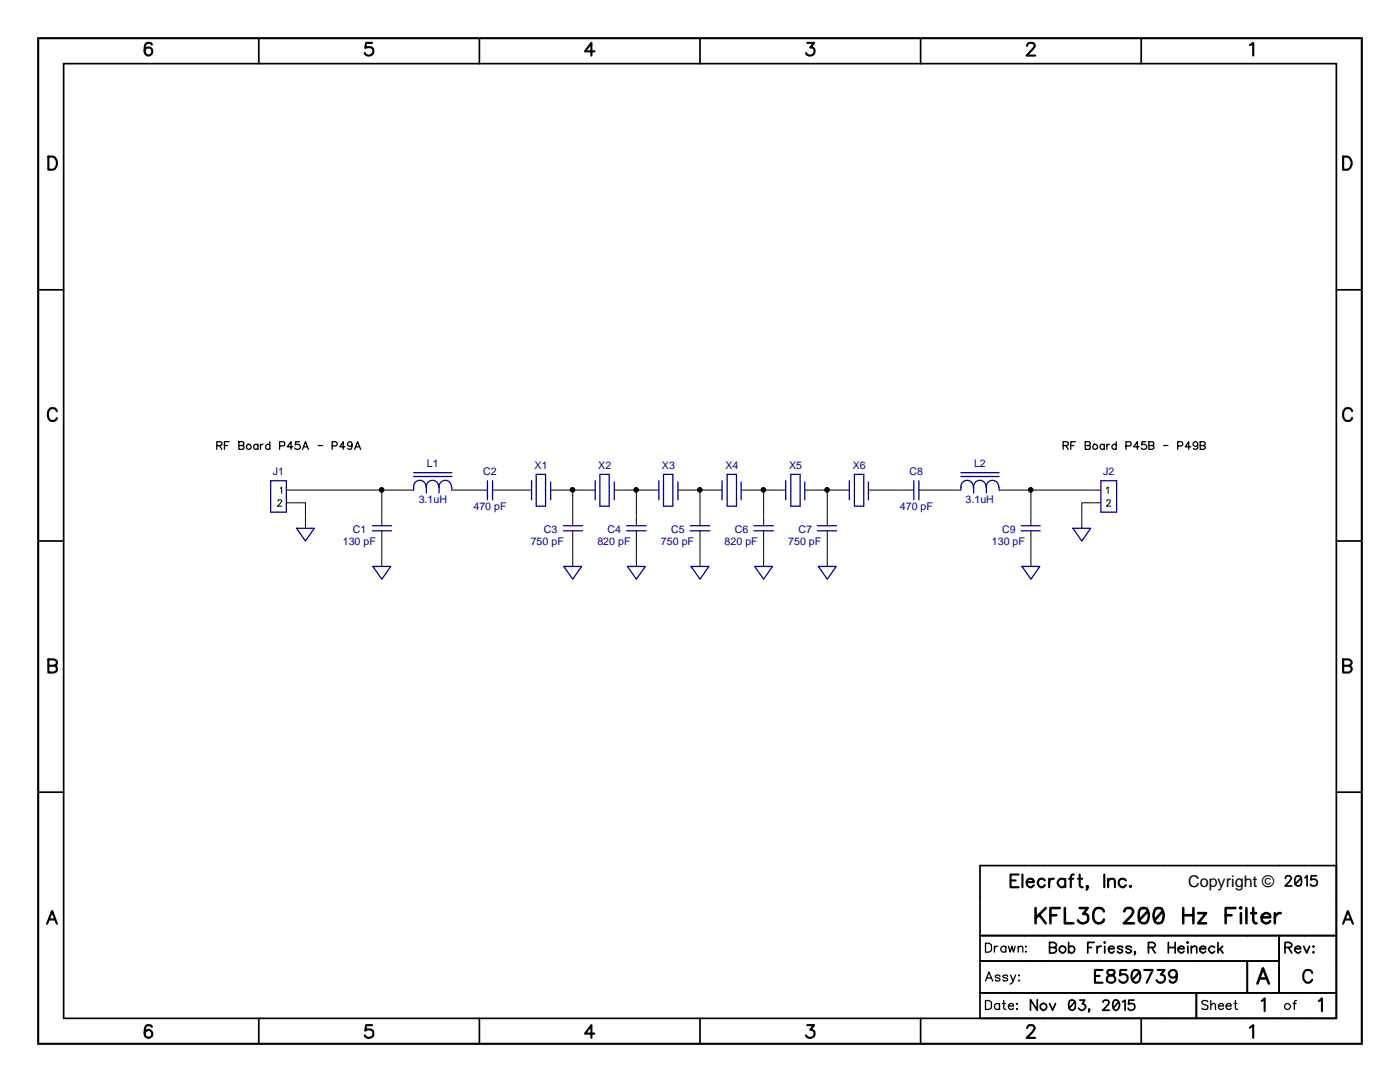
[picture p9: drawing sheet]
<svg xmlns="http://www.w3.org/2000/svg" width="279mm" height="216mm" viewBox="0 0 279 216" stroke-linecap="round" stroke-linejoin="round" font-family="sans-serif">
<defs><g id="words">
<text font-size="3.2" x="237.2" y="177">Copyright ©</text>
<g font-size="2.1" fill="#000096">
<text x="54.4" y="94.8">J1</text>
<text x="85.2" y="93.2">L1</text>
<text x="96.4" y="94.8">C2</text>
<text x="106.7" y="93.6">X1</text>
<text x="119.4" y="93.6">X2</text>
<text x="132.1" y="93.6">X3</text>
<text x="144.8" y="93.6">X4</text>
<text x="157.5" y="93.6">X5</text>
<text x="170.2" y="93.6">X6</text>
<text x="181.5" y="94.8">C8</text>
<text x="194.4" y="93.2">L2</text>
<text x="220.1" y="94.8">J2</text>
<text x="83.6" y="100.3">3.1uH</text>
<text x="94.5" y="101.7">470 pF</text>
<text x="179.6" y="101.7">470 pF</text>
<text x="192.7" y="100.3">3.1uH</text>
<text x="70.4" y="106.3">C1</text>
<text x="108.5" y="106.3">C3</text>
<text x="121.2" y="106.3">C4</text>
<text x="133.9" y="106.3">C5</text>
<text x="146.6" y="106.3">C6</text>
<text x="159.3" y="106.3">C7</text>
<text x="200" y="106.3">C9</text>
<text x="68.4" y="108.8">130 pF</text>
<text x="105.9" y="108.8">750 pF</text>
<text x="119.2" y="108.8">820 pF</text>
<text x="131.9" y="108.8">750 pF</text>
<text x="144.6" y="108.8">820 pF</text>
<text x="157.3" y="108.8">750 pF</text>
<text x="198" y="108.8">130 pF</text>
</g>
</g></defs>
<path d="M0 0h279.4v215.9h-279.4z" fill-rule="evenodd" fill="#fff" stroke="#fff" stroke-width=".34"/>
<g fill="none" stroke="#000" stroke-width=".25">
<path d="M43.3 88.9l.9-.1 .1-.5-.4-.2h-.6v1.6M43.8 88.9l.5 .8M44.8 88.9h.6M45.7 88.1h-.9v1.6M47.7 88.1l.9 .1v.6l-.3 .1 .4 .3-.1 .4-.9 .1zM47.7 88.9h.6M51.5 88.9a.48 .48 0 0 0-.7-.1 .48 .48 0 0 0 0 .8 .48 .48 0 0 0 .7-.1M51.5 88.6v1.1M52 88.6v1.1M52.5 88.6a.44 .44 0 0 0-.5 .5M53.8 88.9a.48 .48 0 0 0-.7-.1 .48 .48 0 0 0 0 .8 .48 .48 0 0 0 .7-.1M53.8 88.1v1.6"/>
<path d="M55.8 89l.9-.1 .1-.6-.3-.2h-.7v1.6M58.4 89.2h-1.1l.8-1.1v1.6M59.8 88.1h-.8l-.1 .7a.58 .58 0 0 1 .9 0 .58 .58 0 0 1-.1 .9 .58 .58 0 0 1-.9-.3M60.4 89.7l.6-1.6 .6 1.6M60.6 89.2h.7M63.5 88.9h.8M66.3 89l.8-.1 .2-.3-.1-.3-.2-.2h-.7v1.6M68.8 89.2h-1l.7-1.1v1.6M70.3 88.6a.48 .48 0 0 1-.7 .4 .48 .48 0 0 1-.2-.6 .48 .48 0 0 1 .7-.2l.2 .4-.1 .8a.45 .45 0 0 1-.8 .1M70.8 89.7l.6-1.6 .6 1.6M71 89.2h.7M212.2 88.9l.9-.1 .1-.5-.3-.2h-.7v1.6"/>
<path d="M212.7 88.9l.5 .8M213.7 88.9h.6M214.6 88.1h-.9v1.6M216.6 88.1l.9 .1v.6l-.2 .1 .3 .3-.1 .4-.9 .1zM216.6 88.9h.7M220.4 88.9a.48 .48 0 0 0-.7-.1 .48 .48 0 0 0 0 .8 .48 .48 0 0 0 .7-.1M220.4 88.6v1.1M220.9 88.6v1.1M221.4 88.6a.44 .44 0 0 0-.5 .5M222.8 88.9a.48 .48 0 0 0-.7-.1 .48 .48 0 0 0 0 .8 .48 .48 0 0 0 .7-.1M222.8 88.1v1.6M224.7 89l.9-.1 .1-.6-.3-.2h-.7v1.6"/>
<path d="M227.3 89.2h-1.1l.8-1.1v1.6M228.7 88.1h-.8l-.1 .7a.58 .58 0 0 1 .9 0 .58 .58 0 0 1-.1 .9 .58 .58 0 0 1-.8-.3M229.3 88.1h.7l.2 .2 .1 .3-.3 .3 .3 .3-.2 .4-.8 .1zM229.3 88.9h.7M232.2 88.9h.9M235 89l1-.1v-.7l-1-.1v1.6M237.7 89.2h-1.1l.6-1.1v1.6M239 88.6a.48 .48 0 0 1-.6 .4 .48 .48 0 0 1-.3-.6 .48 .48 0 0 1 .7-.2l.2 .2v1a.53 .53 0 0 1-.8 .1M239.5 88.1h.7l.3 .2v.3l-.3 .3 .3 .3-.1 .4-.9 .1zM239.5 88.9h.7M196.7 188.2h.6a.57 .57 0 0 1 .6 .7 .77 .77 0 0 1-.6 1.1h-.6zM196.7 195.7l.7-1.7 .7 1.7"/>
<path d="M196.7 199.6h.6a.57 .57 0 0 1 .6 .7 .77 .77 0 0 1-.6 1.1h-.6zM196.9 195.2h1M198.5 188.8v1.2M199.1 188.8a.57 .57 0 0 0-.6 .5M199.6 194.8a.54 .54 0 0 0-1 0l.3 .3 .6 .1 .1 .3a.54 .54 0 0 1-1 0M200.3 199.6v1.5l.1 .2 .3 .1M200.7 189.1a.57 .57 0 0 0-.8-.1 .57 .57 0 0 0 0 .8 .57 .57 0 0 0 .8-.1M200.7 188.8v1.2M201.1 194.8a.54 .54 0 0 0-.9 0v.2l.8 .2 .1 .3a.54 .54 0 0 1-.9 0M201.3 188.8l.3 1.2 .3-1.2 .4 1.2 .3-1.2M201.7 194.6l.5 1.1-.2 .4-.4 .2M202.7 194.6l-.5 1.1"/>
<path d="M203.2 189.1l.4-.3 .4 .1 .1 1.1M203.2 188.8v1.2M203.4 194.6v.1zM203.4 195.6v.1zM204.7 188.8v.2zM204.7 189.8v.2zM241 199.9a.67 .67 0 0 0-.6-.3 .67 .67 0 0 0-.5 .5l.1 .2 1 .4v.5a.78 .78 0 0 1-1.1 0M241.6 199.6v1.8M246.5 199.6v1.5l.1 .2 .4 .1M258.7 199.6l-.3 .1-.1 .3v1.4M199.5 200.5a.57 .57 0 0 0-.9-.1 .57 .57 0 0 0 0 .8 .57 .57 0 0 0 .9 0M199.5 200.2v1.2"/>
<path d="M200.1 200.2h.6M201.3 200.7h1a.55 .55 0 0 0-.8-.4 .55 .55 0 0 0-.2 .9 .54 .54 0 0 0 1 0M202.9 201.3h.1zM202.9 200.2v.2zM241.6 200.6l.5-.4 .4 .1 .1 1.1M243.2 200.7h1a.55 .55 0 0 0-.8-.4 .55 .55 0 0 0-.2 .9 .54 .54 0 0 0 1 0M244.7 200.7h1a.55 .55 0 0 0-.8-.4 .55 .55 0 0 0-.1 .9 .54 .54 0 0 0 .9 0M246.3 200.2h.6M258.1 200.2h.6"/>
<circle cx="49.7" cy="89.1" r=".52"/>
<circle cx="218.6" cy="89.1" r=".52"/>
<circle cx="256.9" cy="200.8" r=".59"/>
</g>
<g fill="none" stroke="#000" stroke-width=".2">
<path d="M55.5 100v-.3h.5l.2 .4-.8 .9h.8M56 97.5l.2-.3v1.3M57.1 97.8h19.1M82.5 97.8h-6.3v7.1M90.2 97.8h7.1M98.3 97.8h7.8M109.9 97.8h8.9M114.3 97.8v7.1M122.6 97.8h8.9M127 97.8v7.1M135.3 97.8h8.8M139.7 97.8v7.1"/>
<path d="M147.9 97.8h8.9M152.4 97.8v7.1M160.6 97.8h8.9M165.1 97.8v7.1M173.3 97.8h9.1M183.4 97.8h8.4M199.4 97.8h6.3M219.7 97.8h-14v7.1M220.8 97.5l.3-.3v1.3M220.9 100a.35 .35 0 0 1 .4-.3 .35 .35 0 0 1 .3 .5l-.8 .8h.9M57.1 100.3h3.9v5.1M76.2 105.9v7.1"/>
<path d="M114.3 105.9v7.1M127 105.9v7.1M139.7 105.9v7.1M152.4 105.9v7.1M165.1 105.9v7.1M205.7 105.9v7.1M219.7 100.3h-3.8v5.1"/>
</g>
<g fill="#000" stroke="#000" stroke-width=".2">
<circle cx="76.2" cy="97.7" r=".47"/>
<circle cx="114.3" cy="97.7" r=".47"/>
<circle cx="127" cy="97.7" r=".47"/>
<circle cx="139.7" cy="97.7" r=".47"/>
<circle cx="152.4" cy="97.7" r=".47"/>
<circle cx="165.1" cy="97.7" r=".47"/>
<circle cx="205.7" cy="97.7" r=".47"/>
</g>
<g fill="none" stroke="#000096" stroke-width=".25">
<path d="M54 95.9h3.1v6.3h-3.1zM82.5 95.1h7.7M82.5 94.3h7.7M85 97.2a1.23 1.23 0 0 0-1.2-1.4 1.23 1.23 0 0 0-1.2 1.4l-.1 .6M85.1 97.2v1.2M87.5 97.2a1.23 1.23 0 0 0-1.2-1.4 1.23 1.23 0 0 0-1.2 1.4M90.1 97.2a1.23 1.23 0 0 0-1.2-1.4 1.23 1.23 0 0 0-1.3 1.4v1.2M90.2 97.2v.6M97.3 95.9v3.8M98.3 95.9v3.8M106.1 95.9v3.8M107 94.7h1.9v6.3h-1.9z"/>
<path d="M109.9 96.2v3.5M118.8 95.9v3.8M119.7 94.7h1.9v6.3h-1.9zM122.6 96.2v3.5M131.5 95.9v3.8M132.4 94.7h1.9v6.3h-1.9zM135.3 96.2v3.5M144.1 95.9v3.8M145.1 94.7h1.9v6.3h-1.9zM147.9 96.2v3.5M156.8 95.9v3.8M157.8 94.7h1.9v6.3h-1.9z"/>
<path d="M160.6 96.2v3.5M169.5 95.9v3.8M170.5 94.7h1.9v6.3h-1.9zM173.3 96.2v3.5M182.4 95.9v3.8M183.4 95.9v3.8M191.8 95.1h7.6M191.8 94.3h7.6M194.2 97.2a1.23 1.23 0 0 0-1.2-1.4 1.23 1.23 0 0 0-1.2 1.4v.6M196.8 97.2a1.23 1.23 0 0 0-1.3-1.4 1.23 1.23 0 0 0-1.2 1.4v1.2M196.8 97.2v1.2M199.3 97.2a1.23 1.23 0 0 0-1.2-1.4 1.23 1.23 0 0 0-1.2 1.4"/>
<path d="M199.4 97.2v.6M219.7 95.9h3.1v6.3h-3.1zM59.2 105.4h3.5l-1.7 2.5zM74.3 104.9h3.8M74.3 105.9h3.8M74.4 113h3.6l-1.8 2.6zM112.4 104.9h3.8M112.4 105.9h3.8M112.5 113h3.6l-1.8 2.6zM125.1 104.9h3.8M125.1 105.9h3.8M125.2 113h3.6l-1.8 2.6z"/>
<path d="M137.8 104.9h3.8M137.8 105.9h3.8M137.9 113h3.6l-1.8 2.6zM150.5 104.9h3.8M150.5 105.9h3.8M150.6 113h3.6l-1.8 2.6zM163.2 104.9h3.8M163.2 105.9h3.8M163.3 113h3.6l-1.8 2.6zM203.8 104.9h3.8M203.8 105.9h3.8M204 113h3.5l-1.8 2.6z"/>
<path d="M214.1 105.4h3.6l-1.8 2.5z"/>
</g>
<g fill="none" stroke="#000" stroke-width=".34">
<path d="M12.7 12.7h254v190.5h-254zM51.6 7.7v5M95.7 7.7v5M139.7 7.7v5M183.7 7.7v5M227.8 7.7v5M7.7 57.8h5M266.7 57.8h5M7.7 107.9h5M266.7 107.9h5M7.7 158.1h5M266.7 158.1h5"/>
<path d="M256.5 175.3l.1-.4 .3-.1h.6l.2 .4-.3 .7-.9 .9h1.3M258.7 174.8a.64 .64 0 0 1 1 .4 1.83 1.83 0 0 1-.2 1.5 .77 .77 0 0 1-1-.3 1.64 1.64 0 0 1 .2-1.6zM259.7 175.2l-1.2 1.2M260.4 175.2l.5-.4v2M262.7 174.8h-1l-.1 .8a.73 .73 0 0 1 1.1 0 .73 .73 0 0 1-.1 1.1 .73 .73 0 0 1-1.1-.3M266.7 172.7h-71.1v30.5M195.6 186.7h71.1M195.6 191.8h59.7M195.6 198.1h71.1M207 199.5v2.1l-1.3-2.1v2.1M209.5 188h.8a.55 .55 0 0 1 .4 .9l-.4 .2a.55 .55 0 0 1 .5 .5 .55 .55 0 0 1-.5 .6h-.8zM209.5 189.1h.8"/>
<path d="M213.3 189.1a.69 .69 0 0 1 1.2 .1 .69 .69 0 0 1-.8 1l-.4-.4M213.3 188v2.2M213.5 199.6a.77 .77 0 0 1 1 .3 1.41 1.41 0 0 1-.5 1.7h-.1a1.36 1.36 0 0 1-.4-2zM214.5 199.9l-1.1 1.3M215.5 199.6h1l-.5 .7a.58 .58 0 0 1 .6 .4 .58 .58 0 0 1-.3 .7 .68 .68 0 0 1-1.1-.2M217.1 189.1h.7M218.4 188h-1.3v2.2M218.9 188.8v1.4M219.8 188.8a.74 .74 0 0 0-.9 .5M220.1 200a.61 .61 0 0 1 .7-.5 .61 .61 0 0 1 .5 .6l-.2 .5-1.1 1h1.4M220.5 188v.2zM220.5 188.8v1.4"/>
<path d="M221.2 189.3h1.1v-.2a.63 .63 0 0 0-1-.1 .63 .63 0 0 0 .2 1l.2 .2h.3l.3-.4M222.3 199.6a.65 .65 0 0 1 1 .3 1.08 1.08 0 0 1-.7 1.7 1.45 1.45 0 0 1-.3-2zM223.3 199.9l-1.1 1.3M224 189.1a.6 .6 0 0 0-1 0l1 .6-.3 .5h-.3l-.4-.4M224 199.9l.5-.3v2M225.8 189.1a.7 .7 0 0 0-1.1 0l.1 .1 1 .5a.58 .58 0 0 1-.5 .5 .58 .58 0 0 1-.6-.4M226.3 199.6h-1l-.1 .8a.72 .72 0 0 1 1.1 0 .72 .72 0 0 1-.1 1 .72 .72 0 0 1-1.1-.2M226.6 190l-.1 .2-.1-.2h.2l-.2 .5M229.2 189.1l1.2-.1 .1-.4v-.3l-.5-.3h-.8v2.2M229.9 189.1l.6 1.1M233.2 189.1h1.3M233.2 188v2.2"/>
<path d="M234.5 188v2.2M235.1 189.3h1.2a.62 .62 0 0 0-1-.4 .62 .62 0 0 0 .2 1.1l.4 .2 .4-.4M236.9 188h.3l-.1 .2zM237.1 188.8v1.4M237.7 189.1a.77 .77 0 0 1 1.1-.2v1.3M237.7 188.8v1.4M238.8 198.1v5.1M239.4 189.3h1.2a.62 .62 0 0 0-1-.4 .62 .62 0 0 0 .2 1.1l.4 .2 .4-.4M242.4 189.1a.66 .66 0 0 0-1-.2 .66 .66 0 0 0 0 1 .66 .66 0 0 0 1-.1M243.1 188v2.2M243.4 189.3l.7 .9M244 188.8l-.9 .9"/>
<path d="M248.9 191.8v6.3M255.3 186.7v11.4M256.5 189.1l1.1-.1a.45 .45 0 0 0 .1-.7l-.4-.3h-.8v2.2M257.1 189.1l.7 1.1M258.4 189.3h1.2a.62 .62 0 0 0-1-.4 .62 .62 0 0 0 .1 1.1l.5 .2 .4-.4M260.2 188.8l.6 1.4 .6-1.4M262.1 188.8v.2zM262.1 189.9v.3zM51.6 203.2v5M95.7 203.2v5M139.7 203.2v5M183.7 203.2v5"/>
<path d="M209.5 200.2l.6 1.4 .6-1.4M217.4 201.4l-.1 .2v-.2h.1l-.1 .5M227.8 203.2v5"/>
<circle cx="212" cy="189.5" r=".66"/>
<circle cx="208.2" cy="200.9" r=".66"/>
</g>
<g fill="none" stroke="#000" stroke-width=".42">
<path d="M7.6 7.6h264.2v200.7h-264.2zM30.3 8.9a.78 .78 0 0 0-1.3 .1 1.94 1.94 0 0 0 .2 1.9 .76 .76 0 0 0 1.1-.3 .76 .76 0 0 0-.5-1.1 .76 .76 0 0 0-.9 .7M74.3 8.6h-1.2l-.2 1 .2-.1a.92 .92 0 0 1 1.1 0 .92 .92 0 0 1 .2 1.2 .9 .9 0 0 1-.8 .4 .9 .9 0 0 1-.8-.5M118.6 10.2h-1.8l1.2-1.6v2.5M161.1 8.6h1.4l-.8 .9a.81 .81 0 0 1 .9 .7 .81 .81 0 0 1-.8 .9 .84 .84 0 0 1-.9-.5M205 9.1l.1-.4a.89 .89 0 0 1 1.4 .3v.2l-.4 .6-1.2 1.3h1.7M249.4 9l.7-.4v2.5M9.7 31.2h.8a1.42 1.42 0 0 1 .9 1.4 1.42 1.42 0 0 1-.9 1.3h-.8zM268.1 31.2a1.4 1.4 0 0 1 1.5 .8 1.4 1.4 0 0 1-.4 1.7l-.3 .2h-.8zM11.3 82a.91 .91 0 0 0-1-.6 .91 .91 0 0 0-.7 1 1.35 1.35 0 0 0 .6 1.6l.8-.1 .3-.5M269.8 82a.91 .91 0 0 0-1-.6 .91 .91 0 0 0-.7 1 1.35 1.35 0 0 0 .6 1.6l.8-.1 .3-.5M9.7 131.6h1.1l.3 .1a.54 .54 0 0 1 0 1l-.3 .1 .3 .1a.74 .74 0 0 1 .2 1l-.5 .3h-1.1z"/>
<path d="M9.7 132.8h1.1M268.1 131.6h1.1a.74 .74 0 0 1 .5 .7l-.5 .5a.69 .69 0 0 1 .4 1.1l-.4 .3h-1.1zM268.1 132.8h1.1M201.7 175.7h1M203.3 174.5h-1.6v2.5h1.6M204 174.5v2.5M204.9 176h1.4a.77 .77 0 0 0-1-.6 .77 .77 0 0 0-.3 1.2 .74 .74 0 0 0 .7 .5 .74 .74 0 0 0 .6-.5M208.5 175.7a.81 .81 0 0 0-1.1-.2 .81 .81 0 0 0-.2 1.1 .81 .81 0 0 0 1.1 .3l.2-.3M209.4 175.3v1.7M210.3 175.3a.73 .73 0 0 0-.9 .7M212.6 175.7a.84 .84 0 0 0-1.3-.2 .84 .84 0 0 0 0 1.3 .84 .84 0 0 0 1.3-.2M212.6 175.3v1.7"/>
<path d="M213.4 175.3h.8M214.3 174.5l-.4 .1-.2 .3v2.1M215.1 175.3h.9M215.5 174.5v2l.1 .4 .5 .1M217.1 176.9l-.1 .1-.2-.1 .2-.1a.55 .55 0 0 1-.2 .7M220.4 174.5v2.5M221.1 175.8a.89 .89 0 0 1 1.2-.4l.2 .4v1.2M221.1 175.3v1.7M224.7 175.7a.81 .81 0 0 0-1.1-.2 .81 .81 0 0 0-.2 1.1 .81 .81 0 0 0 1.1 .3l.2-.3M225.5 176.9h.2l-.1 .1zM9.4 184.3l1-2.5 .9 2.5M9.8 183.5h1.2"/>
<path d="M218.5 194.7h1M220 193.5h-1.5v2.6h1.5M221.1 193.6l-.1 .5a1.41 1.41 0 0 0 1.2 .6 .73 .73 0 0 1 .4 .8 .73 .73 0 0 1-.6 .6 .91 .91 0 0 1-1.1-.5 .73 .73 0 0 1 .7-1l.5-.1a.54 .54 0 0 0 .2-.9zM224.8 193.5h-1.2l-.1 1.1a.88 .88 0 0 1 1.4 .1 .88 .88 0 0 1-.3 1.3 .88 .88 0 0 1-1.2-.4M226.2 193.6a.89 .89 0 0 1 1.2 .4 1.33 1.33 0 0 1-.8 2.1 1.57 1.57 0 0 1-.4-2.5zM227.4 194l-1.4 1.6M228.3 193.5h1.7l-1.1 2.6M231.1 193.5h1.3l-.8 1a.83 .83 0 0 1 .9 .9 .83 .83 0 0 1-1.1 .7l-.6-.5M234.9 194.4a.81 .81 0 0 1-1.2 .6 .81 .81 0 0 1-.2-1.3 .81 .81 0 0 1 1.3 .2 2.48 2.48 0 0 1-.3 2l-.6 .2-.4-.2-.1-.2M251.8 199.7l.6-.5v2.6M261.9 194.1a.91 .91 0 0 0-1.1-.6 .91 .91 0 0 0-.7 1 1.35 1.35 0 0 0 .7 1.6 1 1 0 0 0 1.1-.6M263.2 199.7l.6-.5v2.6"/>
<path d="M268.1 184.3l.9-2.5 1 2.5M268.4 183.5h1.2M30.3 204.9a.85 .85 0 0 0-1.1-.3 2.75 2.75 0 0 0-.2 2.2 .78 .78 0 0 0 1.1 .1 .78 .78 0 0 0 0-1.2 .78 .78 0 0 0-1.1 .2l-.1 .3M74.3 204.6h-1.2l-.2 1.1a.91 .91 0 0 1 1.4-.1 .91 .91 0 0 1-.1 1.3 .87 .87 0 0 1-1.4-.3M118.6 206.2h-1.8l1.2-1.6v2.5M161.1 204.6h1.4l-.8 .9a.81 .81 0 0 1 .9 .7 .81 .81 0 0 1-.8 .9 .84 .84 0 0 1-.9-.5M205 205.1l.2-.5h.3h.7l.3 .5-.4 .8-1.2 1.2h1.7M249.4 205.1l.7-.5v2.5"/>
</g>
<g fill="none" stroke="#000" stroke-width=".51">
<path d="M206.7 181.2v3M207.3 182.5l1.4 1.7M208.7 181.2l-2 2M209.6 182.6h1.2M211.5 181.2h-1.9v3M212.5 181.2v3h1.7M215.5 181.2h1.6l-.9 1.2 .7 .1a1.08 1.08 0 0 1-.2 1.6 1.08 1.08 0 0 1-1.6-.5M220.3 181.9a1.1 1.1 0 0 0-1.3-.7 1.1 1.1 0 0 0-.8 1.2 1.35 1.35 0 0 0 1.4 1.8l.6-.4 .1-.3M224.4 181.9a.74 .74 0 0 1 .6-.7h.6a.73 .73 0 0 1 .4 1.2l-1.7 1.8h2M227.7 181.3h1.2a2.47 2.47 0 0 1 0 2.8 1.03 1.03 0 0 1-1.6-.5 2.97 2.97 0 0 1 .4-2.3zM229.1 181.8l-1.8 1.8M230.6 181.3h1.2a2.47 2.47 0 0 1 0 2.8 .93 .93 0 0 1-1.4-.5 2.56 2.56 0 0 1 .2-2.3z"/>
<path d="M232.1 181.8l-1.7 1.8M236.1 182.6h2.1M236.1 181.2v3M238.2 181.2v3M239.1 182.2h1.6l-1.6 2h1.6M244.6 182.6h1.2M246.5 181.2h-1.9v3M247.6 181v.3l-.1-.1zM247.6 182.2v2M248.8 181.2v3M249.7 182.2h1M250.1 181.2v2.4l.2 .5 .5 .1"/>
<path d="M251 196.3l1.1-3.1 1.1 3.1M251.4 195.2h1.4M251.8 183h1.7a.85 .85 0 0 0-.9-.8 .85 .85 0 0 0-.8 .8 .95 .95 0 0 0 .5 1.1 .95 .95 0 0 0 1.2-.3M254.4 182.2v2M255.6 182.2a1.15 1.15 0 0 0-1.2 .8"/>
</g>
<use href="#words"/>
</svg>
